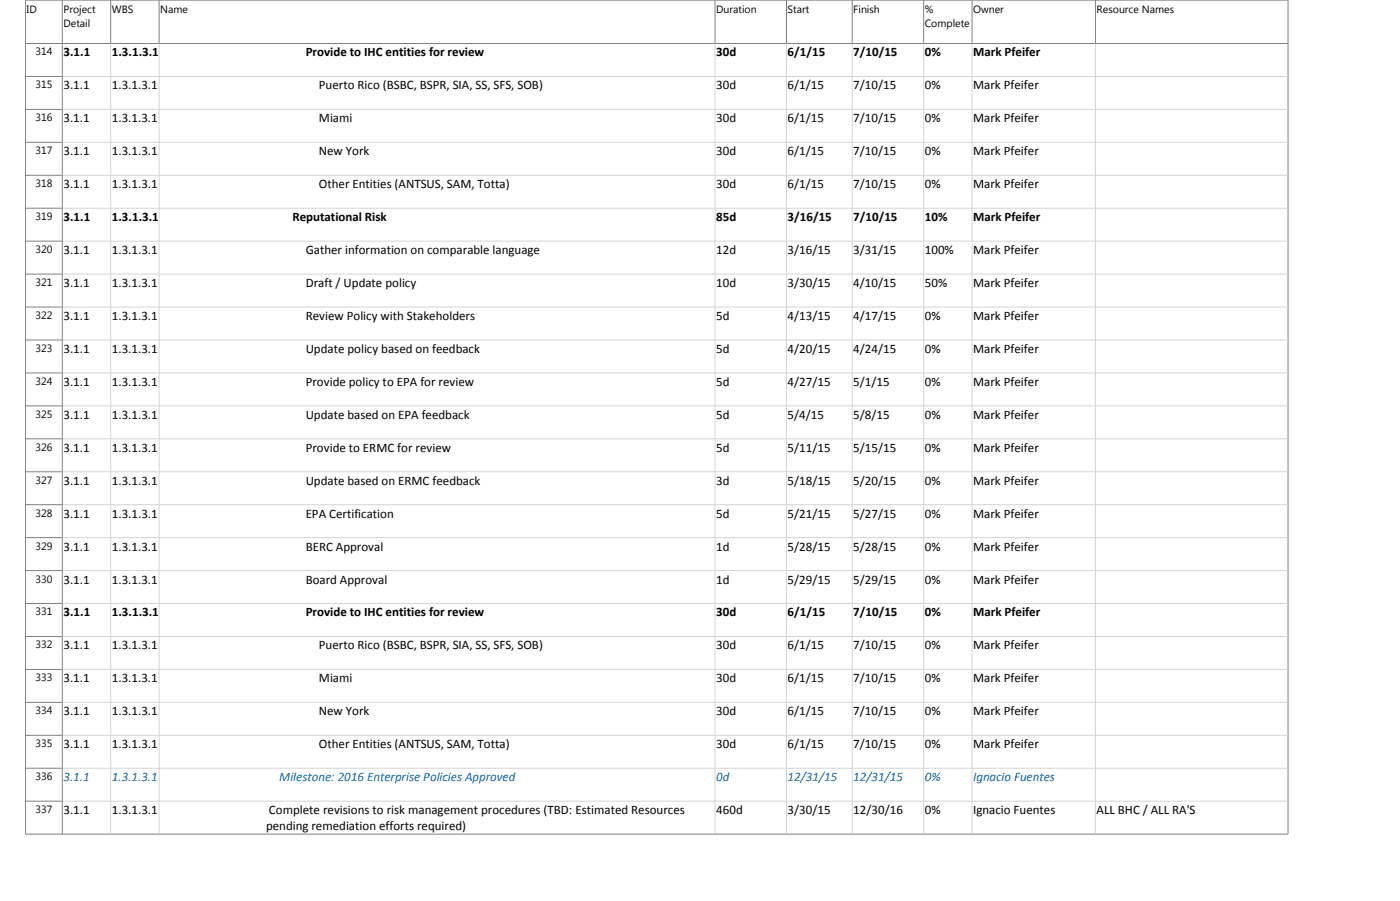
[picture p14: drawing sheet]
<svg xmlns="http://www.w3.org/2000/svg" width="421mm" height="271mm" viewBox="0 0 421 271" stroke-linecap="round" stroke-linejoin="round" font-family="sans-serif">
<defs><g id="words">
<g font-size="3.9">
<text x="19.1" y="17">3.1.1</text>
<text x="33.7" y="17">1.3.1.3.1.10.2.1.2.1.12</text>
<text x="92" y="17">Provide to IHC entities for review</text>
<text x="215.5" y="17">30d</text>
<text x="237" y="17">6/1/15</text>
<text x="256.8" y="17">7/10/15</text>
<text x="278.3" y="17">0%</text>
<text x="292.9" y="17">Mark Pfeifer</text>
<text x="19.1" y="26.9">3.1.1</text>
<text x="33.7" y="26.9">1.3.1.3.1.10.2.1.2.1.12.1</text>
<text x="96" y="26.9">Puerto Rico (BSBC, BSPR, SIA, SS, SFS, SOB)</text>
<text x="215.5" y="26.9">30d</text>
<text x="237" y="26.9">6/1/15</text>
<text x="256.8" y="26.9">7/10/15</text>
<text x="278.3" y="26.9">0%</text>
<text x="292.9" y="26.9">Mark Pfeifer</text>
<text x="19.1" y="36.8">3.1.1</text>
<text x="33.7" y="36.8">1.3.1.3.1.10.2.1.2.1.12.2</text>
<text x="96" y="36.8">Miami</text>
<text x="215.5" y="36.8">30d</text>
<text x="237" y="36.8">6/1/15</text>
<text x="256.8" y="36.8">7/10/15</text>
<text x="278.3" y="36.8">0%</text>
<text x="292.9" y="36.8">Mark Pfeifer</text>
<text x="19.1" y="46.7">3.1.1</text>
<text x="33.7" y="46.7">1.3.1.3.1.10.2.1.2.1.12.3</text>
<text x="96" y="46.7">New York</text>
<text x="215.5" y="46.7">30d</text>
<text x="237" y="46.7">6/1/15</text>
<text x="256.8" y="46.7">7/10/15</text>
<text x="278.3" y="46.7">0%</text>
<text x="292.9" y="46.7">Mark Pfeifer</text>
<text x="19.1" y="56.6">3.1.1</text>
<text x="33.7" y="56.6">1.3.1.3.1.10.2.1.2.1.12.4</text>
<text x="96" y="56.6">Other Entities (ANTSUS, SAM, Totta)</text>
<text x="215.5" y="56.6">30d</text>
<text x="237" y="56.6">6/1/15</text>
<text x="256.8" y="56.6">7/10/15</text>
<text x="278.3" y="56.6">0%</text>
<text x="292.9" y="56.6">Mark Pfeifer</text>
<text x="19.1" y="66.5">3.1.1</text>
<text x="33.7" y="66.5">1.3.1.3.1.10.2.1.2.2</text>
<text x="88" y="66.5">Reputational Risk</text>
<text x="215.5" y="66.5">85d</text>
<text x="237" y="66.5">3/16/15</text>
<text x="256.8" y="66.5">7/10/15</text>
<text x="278.3" y="66.5">10%</text>
<text x="292.9" y="66.5">Mark Pfeifer</text>
<text x="19.1" y="76.4">3.1.1</text>
<text x="33.7" y="76.4">1.3.1.3.1.10.2.1.2.2.1</text>
<text x="92" y="76.4">Gather information on comparable language</text>
<text x="215.5" y="76.4">12d</text>
<text x="237" y="76.4">3/16/15</text>
<text x="256.8" y="76.4">3/31/15</text>
<text x="278.3" y="76.4">100%</text>
<text x="292.9" y="76.4">Mark Pfeifer</text>
<text x="19.1" y="86.3">3.1.1</text>
<text x="33.7" y="86.3">1.3.1.3.1.10.2.1.2.2.2</text>
<text x="92" y="86.3">Draft / Update policy</text>
<text x="215.5" y="86.3">10d</text>
<text x="237" y="86.3">3/30/15</text>
<text x="256.8" y="86.3">4/10/15</text>
<text x="278.3" y="86.3">50%</text>
<text x="292.9" y="86.3">Mark Pfeifer</text>
<text x="19.1" y="96.2">3.1.1</text>
<text x="33.7" y="96.2">1.3.1.3.1.10.2.1.2.2.3</text>
<text x="92" y="96.2">Review Policy with Stakeholders</text>
<text x="215.5" y="96.2">5d</text>
<text x="237" y="96.2">4/13/15</text>
<text x="256.8" y="96.2">4/17/15</text>
<text x="278.3" y="96.2">0%</text>
<text x="292.9" y="96.2">Mark Pfeifer</text>
<text x="19.1" y="106.1">3.1.1</text>
<text x="33.7" y="106.1">1.3.1.3.1.10.2.1.2.2.4</text>
<text x="92" y="106.1">Update policy based on feedback</text>
<text x="215.5" y="106.1">5d</text>
<text x="237" y="106.1">4/20/15</text>
<text x="256.8" y="106.1">4/24/15</text>
<text x="278.3" y="106.1">0%</text>
<text x="292.9" y="106.1">Mark Pfeifer</text>
<text x="19.1" y="116.1">3.1.1</text>
<text x="33.7" y="116.1">1.3.1.3.1.10.2.1.2.2.5</text>
<text x="92" y="116.1">Provide policy to EPA for review</text>
<text x="215.5" y="116.1">5d</text>
<text x="237" y="116.1">4/27/15</text>
<text x="256.8" y="116.1">5/1/15</text>
<text x="278.3" y="116.1">0%</text>
<text x="292.9" y="116.1">Mark Pfeifer</text>
<text x="19.1" y="126">3.1.1</text>
<text x="33.7" y="126">1.3.1.3.1.10.2.1.2.2.6</text>
<text x="92" y="126">Update based on EPA feedback</text>
<text x="215.5" y="126">5d</text>
<text x="237" y="126">5/4/15</text>
<text x="256.8" y="126">5/8/15</text>
<text x="278.3" y="126">0%</text>
<text x="292.9" y="126">Mark Pfeifer</text>
<text x="19.1" y="135.9">3.1.1</text>
<text x="33.7" y="135.9">1.3.1.3.1.10.2.1.2.2.7</text>
<text x="92" y="135.9">Provide to ERMC for review</text>
<text x="215.5" y="135.9">5d</text>
<text x="237" y="135.9">5/11/15</text>
<text x="256.8" y="135.9">5/15/15</text>
<text x="278.3" y="135.9">0%</text>
<text x="292.9" y="135.9">Mark Pfeifer</text>
<text x="19.1" y="145.8">3.1.1</text>
<text x="33.7" y="145.8">1.3.1.3.1.10.2.1.2.2.8</text>
<text x="92" y="145.8">Update based on ERMC feedback</text>
<text x="215.5" y="145.8">3d</text>
<text x="237" y="145.8">5/18/15</text>
<text x="256.8" y="145.8">5/20/15</text>
<text x="278.3" y="145.8">0%</text>
<text x="292.9" y="145.8">Mark Pfeifer</text>
<text x="19.1" y="155.7">3.1.1</text>
<text x="33.7" y="155.7">1.3.1.3.1.10.2.1.2.2.9</text>
<text x="92" y="155.7">EPA Certification</text>
<text x="215.5" y="155.7">5d</text>
<text x="237" y="155.7">5/21/15</text>
<text x="256.8" y="155.7">5/27/15</text>
<text x="278.3" y="155.7">0%</text>
<text x="292.9" y="155.7">Mark Pfeifer</text>
<text x="19.1" y="165.6">3.1.1</text>
<text x="33.7" y="165.6">1.3.1.3.1.10.2.1.2.2.10</text>
<text x="92" y="165.6">BERC Approval</text>
<text x="215.5" y="165.6">1d</text>
<text x="237" y="165.6">5/28/15</text>
<text x="256.8" y="165.6">5/28/15</text>
<text x="278.3" y="165.6">0%</text>
<text x="292.9" y="165.6">Mark Pfeifer</text>
<text x="19.1" y="175.5">3.1.1</text>
<text x="33.7" y="175.5">1.3.1.3.1.10.2.1.2.2.11</text>
<text x="92" y="175.5">Board Approval</text>
<text x="215.5" y="175.5">1d</text>
<text x="237" y="175.5">5/29/15</text>
<text x="256.8" y="175.5">5/29/15</text>
<text x="278.3" y="175.5">0%</text>
<text x="292.9" y="175.5">Mark Pfeifer</text>
<text x="19.1" y="185.4">3.1.1</text>
<text x="33.7" y="185.4">1.3.1.3.1.10.2.1.2.2.12</text>
<text x="92" y="185.4">Provide to IHC entities for review</text>
<text x="215.5" y="185.4">30d</text>
<text x="237" y="185.4">6/1/15</text>
<text x="256.8" y="185.4">7/10/15</text>
<text x="278.3" y="185.4">0%</text>
<text x="292.9" y="185.4">Mark Pfeifer</text>
<text x="19.1" y="195.3">3.1.1</text>
<text x="33.7" y="195.3">1.3.1.3.1.10.2.1.2.2.12.1</text>
<text x="96" y="195.3">Puerto Rico (BSBC, BSPR, SIA, SS, SFS, SOB)</text>
<text x="215.5" y="195.3">30d</text>
<text x="237" y="195.3">6/1/15</text>
<text x="256.8" y="195.3">7/10/15</text>
<text x="278.3" y="195.3">0%</text>
<text x="292.9" y="195.3">Mark Pfeifer</text>
<text x="19.1" y="205.2">3.1.1</text>
<text x="33.7" y="205.2">1.3.1.3.1.10.2.1.2.2.12.2</text>
<text x="96" y="205.2">Miami</text>
<text x="215.5" y="205.2">30d</text>
<text x="237" y="205.2">6/1/15</text>
<text x="256.8" y="205.2">7/10/15</text>
<text x="278.3" y="205.2">0%</text>
<text x="292.9" y="205.2">Mark Pfeifer</text>
<text x="19.1" y="215.1">3.1.1</text>
<text x="33.7" y="215.1">1.3.1.3.1.10.2.1.2.2.12.3</text>
<text x="96" y="215.1">New York</text>
<text x="215.5" y="215.1">30d</text>
<text x="237" y="215.1">6/1/15</text>
<text x="256.8" y="215.1">7/10/15</text>
<text x="278.3" y="215.1">0%</text>
<text x="292.9" y="215.1">Mark Pfeifer</text>
<text x="19.1" y="225">3.1.1</text>
<text x="33.7" y="225">1.3.1.3.1.10.2.1.2.2.12.4</text>
<text x="96" y="225">Other Entities (ANTSUS, SAM, Totta)</text>
<text x="215.5" y="225">30d</text>
<text x="237" y="225">6/1/15</text>
<text x="256.8" y="225">7/10/15</text>
<text x="278.3" y="225">0%</text>
<text x="292.9" y="225">Mark Pfeifer</text>
<text x="19.1" y="244.9">3.1.1</text>
<text x="33.7" y="244.9">1.3.1.3.1.10.2.2</text>
<text x="80.9" y="244.9">Complete revisions to risk management procedures (TBD: Estimated Resources</text>
<text x="215.5" y="244.9">460d</text>
<text x="237" y="244.9">3/30/15</text>
<text x="256.8" y="244.9">12/30/16</text>
<text x="278.3" y="244.9">0%</text>
<text x="292.9" y="244.9">Ignacio Fuentes</text>
<text x="330" y="244.9">ALL BHC / ALL RA'S</text>
<text x="80.1" y="249.6">pending remediation efforts required)</text>
</g>
<g font-size="3.9" fill="#0070c0">
<text x="19.1" y="234.9">3.1.1</text>
<text x="33.7" y="234.9">1.3.1.3.1.10.2.1.3</text>
<text x="84" y="234.9">Milestone: 2016 Enterprise Policies Approved</text>
<text x="215.5" y="234.9">0d</text>
<text x="237" y="234.9">12/31/15</text>
<text x="256.8" y="234.9">12/31/15</text>
<text x="278.3" y="234.9">0%</text>
<text x="292.9" y="234.9">Ignacio Fuentes</text>
</g>
<g font-size="3.2">
<text x="8" y="3.8">ID</text>
<text x="19.1" y="3.8">Project</text>
<text x="33.7" y="3.8">WBS</text>
<text x="48.2" y="3.8">Name</text>
<text x="215.5" y="3.8">Duration</text>
<text x="237" y="3.8">Start</text>
<text x="256.8" y="3.8">Finish</text>
<text x="278.3" y="3.8">%</text>
<text x="292.9" y="3.8">Owner</text>
<text x="330" y="3.8">Resource Names</text>
<text x="19.1" y="8">Detail</text>
<text x="278.3" y="8">Complete</text>
<text x="10.7" y="16.7">314</text>
<text x="10.7" y="26.6">315</text>
<text x="10.7" y="36.5">316</text>
<text x="10.7" y="46.4">317</text>
<text x="10.7" y="56.3">318</text>
<text x="10.7" y="66.2">319</text>
<text x="10.7" y="76.1">320</text>
<text x="10.7" y="86">321</text>
<text x="10.7" y="95.9">322</text>
<text x="10.7" y="105.9">323</text>
<text x="10.7" y="115.8">324</text>
<text x="10.7" y="125.7">325</text>
<text x="10.7" y="135.6">326</text>
<text x="10.7" y="145.5">327</text>
<text x="10.7" y="155.4">328</text>
<text x="10.7" y="165.3">329</text>
<text x="10.7" y="175.2">330</text>
<text x="10.7" y="185.1">331</text>
<text x="10.7" y="195">332</text>
<text x="10.7" y="204.9">333</text>
<text x="10.7" y="214.8">334</text>
<text x="10.7" y="224.7">335</text>
<text x="10.7" y="234.6">336</text>
<text x="10.7" y="244.6">337</text>
</g>
</g></defs>
<g fill="none" stroke="#808080" stroke-width=".3">
<path d="M7.7 13.1h379.9M7.7 0h379.9v250.9h-379.9zM18.8 0v250.9M33.3 0v13.1M47.9 0v13.1M215.2 0v13.1M236.7 0v13.1M256.5 0v13.1M278 0v13.1M292.5 0v13.1M329.7 0v13.1M7.7 23h11.1"/>
<path d="M7.7 32.9h11.1M7.7 42.8h11.1M7.7 52.7h11.1M7.7 62.6h11.1M7.7 72.5h11.1M7.7 82.4h11.1M7.7 92.3h11.1M7.7 102.3h11.1M7.7 112.2h11.1M7.7 122.1h11.1M7.7 132h11.1M7.7 141.9h11.1"/>
<path d="M7.7 151.8h11.1M7.7 161.7h11.1M7.7 171.6h11.1M7.7 181.5h11.1M7.7 191.4h11.1M7.7 201.3h11.1M7.7 211.2h11.1M7.7 221.1h11.1M7.7 231h11.1M7.7 241h11.1"/>
</g>
<g fill="none" stroke="#d4d4d4" stroke-width=".3">
<path d="M33.3 13.1v237.8M47.9 13.1v237.8M215.2 13.1v237.8M236.7 13.1v237.8M256.5 13.1v237.8M278 13.1v237.8M292.5 13.1v237.8M329.7 13.1v237.8M18.8 23h368.8M18.8 32.9h368.8M18.8 42.8h368.8M18.8 52.7h368.8"/>
<path d="M18.8 62.6h368.8M18.8 72.5h368.8M18.8 82.4h368.8M18.8 92.3h368.8M18.8 102.3h368.8M18.8 112.2h368.8M18.8 122.1h368.8M18.8 132h368.8M18.8 141.9h368.8M18.8 151.8h368.8M18.8 161.7h368.8M18.8 171.6h368.8"/>
<path d="M18.8 181.5h368.8M18.8 191.4h368.8M18.8 201.3h368.8M18.8 211.2h368.8M18.8 221.1h368.8M18.8 231h368.8M18.8 241h368.8"/>
</g>
<use href="#words"/>
</svg>
